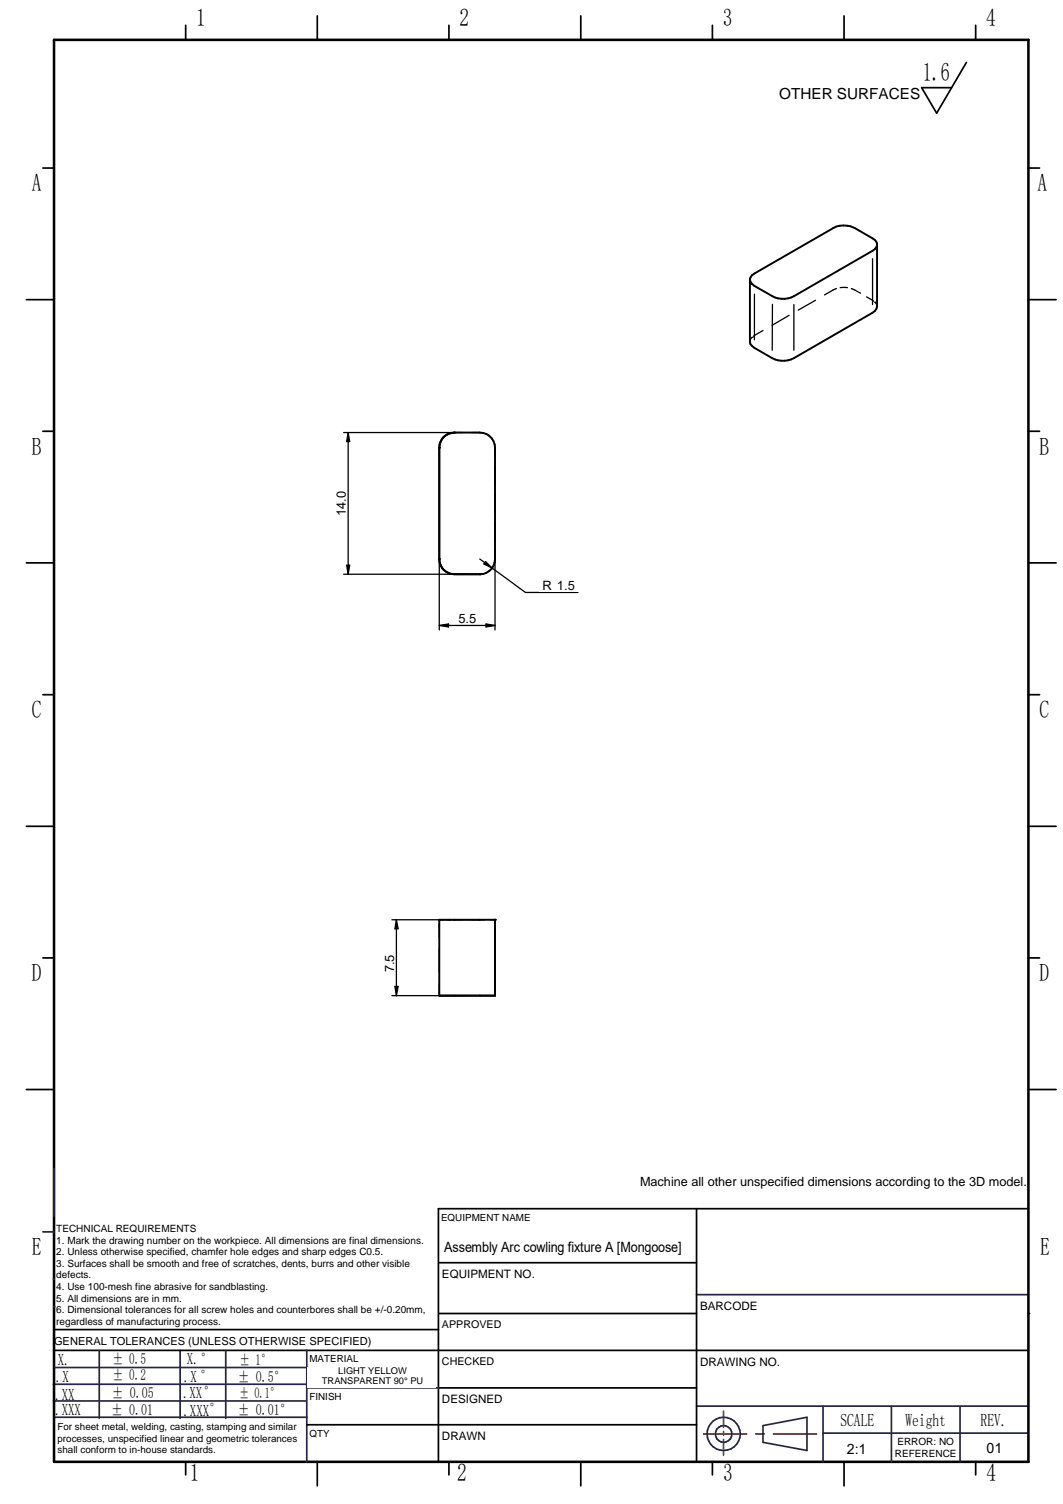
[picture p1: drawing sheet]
<svg xmlns="http://www.w3.org/2000/svg" width="210mm" height="297mm" viewBox="0 0 210 297" stroke-linecap="round" stroke-linejoin="round" font-family="sans-serif">
<defs><g id="words">
<text font-size="5.1" x="182.2" y="16">1.6</text>
<g font-size="4.9">
<text x="38.7" y="5.2">1</text>
<text x="90.8" y="5.2">2</text>
<text x="142.7" y="5.2">3</text>
<text x="194.7" y="5.2">4</text>
<text x="6.3" y="37.8">A</text>
<text x="204.9" y="37.8">A</text>
<text x="6.3" y="89.8">B</text>
<text x="205.2" y="89.8">B</text>
<text x="6.3" y="141.8">C</text>
<text x="205.2" y="141.8">C</text>
<text x="6.3" y="193.8">D</text>
<text x="205.2" y="193.8">D</text>
<text x="6.3" y="247.9">E</text>
<text x="205.4" y="247.9">E</text>
<text x="37.5" y="292.5">1</text>
<text x="90.3" y="292.5">2</text>
<text x="142.8" y="292.5">3</text>
<text x="194.8" y="292.5">4</text>
</g>
<g font-size="3.6">
<text x="165.9" y="281.6">SCALE</text>
<text x="178.8" y="281.6">Weight</text>
<text x="193.6" y="281.6">REV.</text>
</g>
<g font-size="3.3">
<text x="11.4" y="269.7">X.</text>
<text x="36.9" y="269.4">X.°</text>
<text x="11" y="272.9">.X</text>
<text x="36.3" y="273">.X °</text>
<text x="10.9" y="276.4">.XX</text>
<text x="10.9" y="279.5">.XXX</text>
<text x="36.2" y="276">.XX°</text>
<text x="36.2" y="279.7">.XXX°</text>
</g>
<g font-size="3">
<text x="153.9" y="19.6">OTHER SURFACES</text>
<text x="22.2" y="269.3">± 0.5</text>
<text x="47.3" y="269.5">± 1°</text>
<text x="22.2" y="272.5">± 0.2</text>
<text x="47" y="273">± 0.5°</text>
<text x="22" y="279.4">± 0.01</text>
<text x="22.1" y="276.2">± 0.05</text>
<text x="46.9" y="279.4">± 0.01°</text>
</g>
<text font-size="2.9" x="47.2" y="276.2">± 0.1°</text>
<g font-size="2.8">
<text x="87.7" y="247.4">Assembly Arc cowling fixture A [Mongoose]</text>
<text x="167.2" y="287.1">2:1</text>
<text x="194.8" y="286.9">01</text>
</g>
<g font-size="2.5">
<text x="68.3" y="101.9" transform="rotate(-90 68.3 101.9)">14.0</text>
<text x="107.1" y="116.6">R 1.5</text>
<text x="90.5" y="123.1">5.5</text>
<text x="77.9" y="192" transform="rotate(-90 77.9 192)">7.5</text>
<text x="126.4" y="234.2">Machine all other unspecified dimensions according to the 3D model.</text>
</g>
<g font-size="2.3">
<text x="87.3" y="252.4">EQUIPMENT NO.</text>
<text x="138.2" y="258.7">BARCODE</text>
<text x="138.2" y="269.7">DRAWING NO.</text>
<text x="87.3" y="277.1">DESIGNED</text>
<text x="87.3" y="284.4">DRAWN</text>
</g>
<text font-size="2.2" x="10.7" y="265.6">GENERAL TOLERANCES (UNLESS OTHERWISE SPECIFIED)</text>
<g font-size="2.1">
<text x="87.3" y="262.3">APPROVED</text>
<text x="87.3" y="269.5">CHECKED</text>
</g>
<g font-size="2">
<text x="11.1" y="243.3">TECHNICAL REQUIREMENTS</text>
<text x="11.1" y="245.6">1. Mark the drawing number on the workpiece. All dimensions are final dimensions.</text>
<text x="11.1" y="247.9">2. Unless otherwise specified, chamfer hole edges and sharp edges C0.5.</text>
<text x="11.1" y="250.2">3. Surfaces shall be smooth and free of scratches, dents, burrs and other visible</text>
<text x="11.1" y="252.5">defects.</text>
<text x="11.1" y="254.8">4. Use 100-mesh fine abrasive for sandblasting.</text>
<text x="11.1" y="257.1">5. All dimensions are in mm.</text>
<text x="11.1" y="259.4">6. Dimensional tolerances for all screw holes and counterbores shall be +/-0.20mm,</text>
<text x="11.1" y="261.6">regardless of manufacturing process.</text>
<text x="176.7" y="287.7">REFERENCE</text>
<text x="177.2" y="285.4">ERROR: NO</text>
</g>
<g font-size="1.9">
<text x="87.1" y="241.1">EQUIPMENT NAME</text>
<text x="61.1" y="269">MATERIAL</text>
<text x="61.1" y="276.4">FINISH</text>
<text x="11.4" y="282.5">For sheet metal, welding, casting, stamping and similar</text>
<text x="11.4" y="284.7">processes, unspecified linear and geometric tolerances</text>
<text x="11.4" y="287">shall conform to in-house standards.</text>
<text x="61.1" y="283.7">QTY</text>
</g>
<g font-size="1.8">
<text x="63.6" y="273.4">TRANSPARENT 90° PU</text>
<text x="66.8" y="271.3">LIGHT YELLOW</text>
</g>
</g></defs>
<g fill="none" stroke="#26264c" stroke-width=".34">
<path d="M8.5 243.3h2.2M10.5 252.6h.2M137.5 255.7h65.6M10.5 276.7h50M10.5 273.4h50M10.8 279.9h49.8M10.8 270.1h50M35.6 266.7v13.4M60.6 266.7v22M60.7 274.1h26M137.5 277.7h65.6M162.5 277.7v11"/>
<path d="M176 277.7v11M189.6 277.7v11M150.7 281.6l8.6-1.7v6.6l-8.6-1.6zM162.5 283h40.5"/>
</g>
<g fill="none" stroke="#000" stroke-width=".34">
<path d="M36.7 5v2.9M88.6 5v2.9M140.7 5v2.9M192.7 5v2.9M8.5 33.2h2.2M203.1 33.2h2.2M5.2 59.2h5.5M203.1 59.2h5.4M8.5 85.2h2.2M203.1 85.2h2.2M5.2 111.2h5.5M203.1 111.2h5.4"/>
<path d="M8.5 137.2h2.2M203.1 137.2h2.2M5.2 163.2h5.5M203.1 163.2h5.4M8.5 189.2h2.2M203.1 189.2h2.2M5.2 215.2h5.5M203.1 215.2h5.4M86.6 238.7v50M10.7 266.7h192.4M10.7 262.6h75.9M86.7 274.1h50.8"/>
<path d="M36.7 288.7v2.6M62.7 288.7v4.8M88.6 288.7v2.6M114.7 288.7v4.8M140.7 288.7v2.6M166.7 288.7v4.8M192.7 288.7v2.6"/>
</g>
<path d="M10.7 7.9h192.4v280.8h-192.4z" fill="none" stroke="#000" stroke-width=".51"/>
<path d="M142.9 278.7v3.2M138.9 283.2h8.5M142.9 282.7v.7M142.9 284.3v3.1M149.2 283.2h1.7M152.7 283.2h8.5" fill="none" stroke="#f00" stroke-width=".34"/>
<circle cx="10.6" cy="258.1" r=".17" fill="#26264c"/>
<g fill="none" stroke="#26264c" stroke-width=".34">
<path d="M10.7 230.8v9.4M19.6 266.7v13.4M44.6 266.7v13.4M60.5 266.7h.1"/>
<circle cx="142.9" cy="283.2" r="3.3"/>
<circle cx="142.9" cy="283.2" r="1.63"/>
</g>
<path d="M190.8 12.3l-5.8 10.1-3-5.1h5.9M86.6 238.7h116.5M86.7 259.4h50.8M86.7 249.4h50.8M86.6 281.4h50.9" fill="none" stroke="#000" stroke-width=".34"/>
<circle cx="203.1" cy="259.4" r=".17" fill="#000"/>
<g fill="#fff">
<path d="M137.9 271.4h64.4v6.1h-64.4z"/>
<path d="M189.9 283.9h13v4h-13z"/>
<path d="M86.9 254.9h50.2v4h-50.2z"/>
<path d="M60.7 270h25.3v4h-25.3z"/>
<path d="M87 244.3h50v4h-50z"/>
<path d="M60.8 277.1h25.2v4h-25.2z"/>
<path d="M176.4 284.1h13v4h-13z"/>
<path d="M162.7 284.1h13v4h-13z"/>
<path d="M137.9 260.4h64.5v6h-64.5z"/>
</g>
<path d="M62.7 3.1v4.8M114.7 3.1v4.8M166.7 3.1v4.8M137.5 238.7v50M60.6 281.4h26" fill="none" stroke="#000" stroke-width=".34"/>
<path d="M101.6 283.2h25.3v4h-25.3z" fill="#fff"/>
<path d="M86.7 88.4v22M86.7 88.4a2.96 2.96 0 0 1 3-3h5a2.98 2.98 0 0 1 3 3v22a2.92 2.92 0 0 1-3 3h-5M89.7 85.4a3 3 0 0 0-3 3M86.7 110.4a2.92 2.92 0 0 0 3 3M86.7 110.4a2.96 2.96 0 0 0 3 3M97.7 181.7v14.9M97.7 181.7h-11v14.9h11" fill="none" stroke="#000" stroke-width=".38"/>
<g fill="#000">
<circle cx="89.7" cy="85.4" r=".19"/>
<circle cx="94.7" cy="113.4" r=".19"/>
<circle cx="94.8" cy="113.4" r=".19"/>
<circle cx="86.7" cy="196.6" r=".19"/>
<circle cx="97.7" cy="181.7" r=".19"/>
</g>
<g fill="none" stroke="#000" stroke-width=".25">
<path d="M67.9 85.4h23.5M86.7 88.4h.1M88 86l-.5 .4-.6 1.1M89.7 85.4h.1M93.1 85.4l2.4 .2M96.3 85.9l1 1.1M97.7 87.7v2.6M97.7 92.1v3.7M97.7 97.6v3.7M67.9 113.4h24.3M86.7 110.4h.1M86.9 111.3l.6 1.2 .5 .3"/>
<path d="M89.7 113.4h.1M94.7 113.4h.1M95.5 113.3l-.7 .1M97.3 111.9l-1 1.1M97.7 103.1v3.7M97.7 108.6l-.1 2.6M86.7 181.7h.7M86.7 181.7h.1M86.7 181.7v.3M86.7 182.4v2.7M86.7 187.4v4.6M86.7 194.4v2.2"/>
<path d="M88.2 181.7h.9M89.5 181.7h1.9M93.1 181.7h2.7M96.8 181.7h.9"/>
</g>
<path d="M66.2 96.3h2.4v6.2h-2.4z" fill="#fff"/>
<path d="M68.7 85.4l.3 1.8h-.5zM68.7 85.4v28M68.5 111.6h.5l-.3 1.8zM86.7 110.4v14M97.7 110.4v14" fill="none" stroke="#000" stroke-width=".25"/>
<path d="M68.7 85.4l.3 1.8h-.5zM68.5 111.6h.5l-.3 1.8z" fill="#000"/>
<path d="M89.9 120.9h4.8v2.5h-4.8z" fill="#fff"/>
<path d="M103.8 117h10.3M86.7 123.5l1.9-.3v.6zM86.7 123.5h11M96 123.2l1.7 .3-1.7 .3z" fill="none" stroke="#000" stroke-width=".25"/>
<path d="M86.7 123.5l1.9-.3v.6zM96 123.2l1.7 .3-1.7 .3z" fill="#000"/>
<path d="M106.5 114.5h7.6v2.4h-7.6z" fill="#fff"/>
<path d="M94.7 110.4l9.1 6.6M95.9 110.9l1.3 1.3-1.7-.8zM77.4 181.7h17.3M77.4 196.6h14.8" fill="none" stroke="#000" stroke-width=".25"/>
<path d="M95.9 110.9l1.3 1.3-1.7-.8z" fill="#000"/>
<path d="M75.7 187.9h2.4v4.8h-2.4z" fill="#fff"/>
<g fill="none" stroke="#000" stroke-width=".25">
<path d="M148.2 55.9l.1 .1M148.2 55.9h.1M149 58.1v9M161 59.3l-3.4 2M165.1 57l-2.3 1.3M165.9 56.8h1.4M168.1 57l1.8 .9M171.1 58.6l1.4 .9M172.3 51.1v9.1M172.8 59.7l.3 .3M172.8 59.7h.1M148.1 67.3v.2"/>
<path d="M148.5 66.6h.1M148.5 66.6l-.3 .4M150.7 65.3l-1.9 1.1M152.5 60.1v9.1M155.8 62.3l-3.4 2M156.8 60.2v9M173.1 60.3l.1 .2M78 194.8h.6l-.3 1.8zM78.3 181.7l.3 1.7h-.6zM78.3 181.7v14.9"/>
</g>
<path d="M78.3 181.7l.3 1.7h-.6zM78 194.8h.6l-.3 1.8z" fill="#000"/>
<path d="M173.2 48.5l-.5 .7-.4 .3-15.5 9a4.6 4.6 0 0 1-4.3 0l-3.5-2a1.29 1.29 0 0 1-.9-1.3 1.29 1.29 0 0 1 .9-1.2l15.5-9a4.6 4.6 0 0 1 4.3 0l3.5 2.1 .7 .6 .2 .4v12.4l-.1 .5-.8 .8-15.5 8.9a4.7 4.7 0 0 1-4.3 0l-3.5-2-.8-.8-.1-12.7" fill="none" stroke="#000" stroke-width=".38"/>
<use href="#words"/>
</svg>
